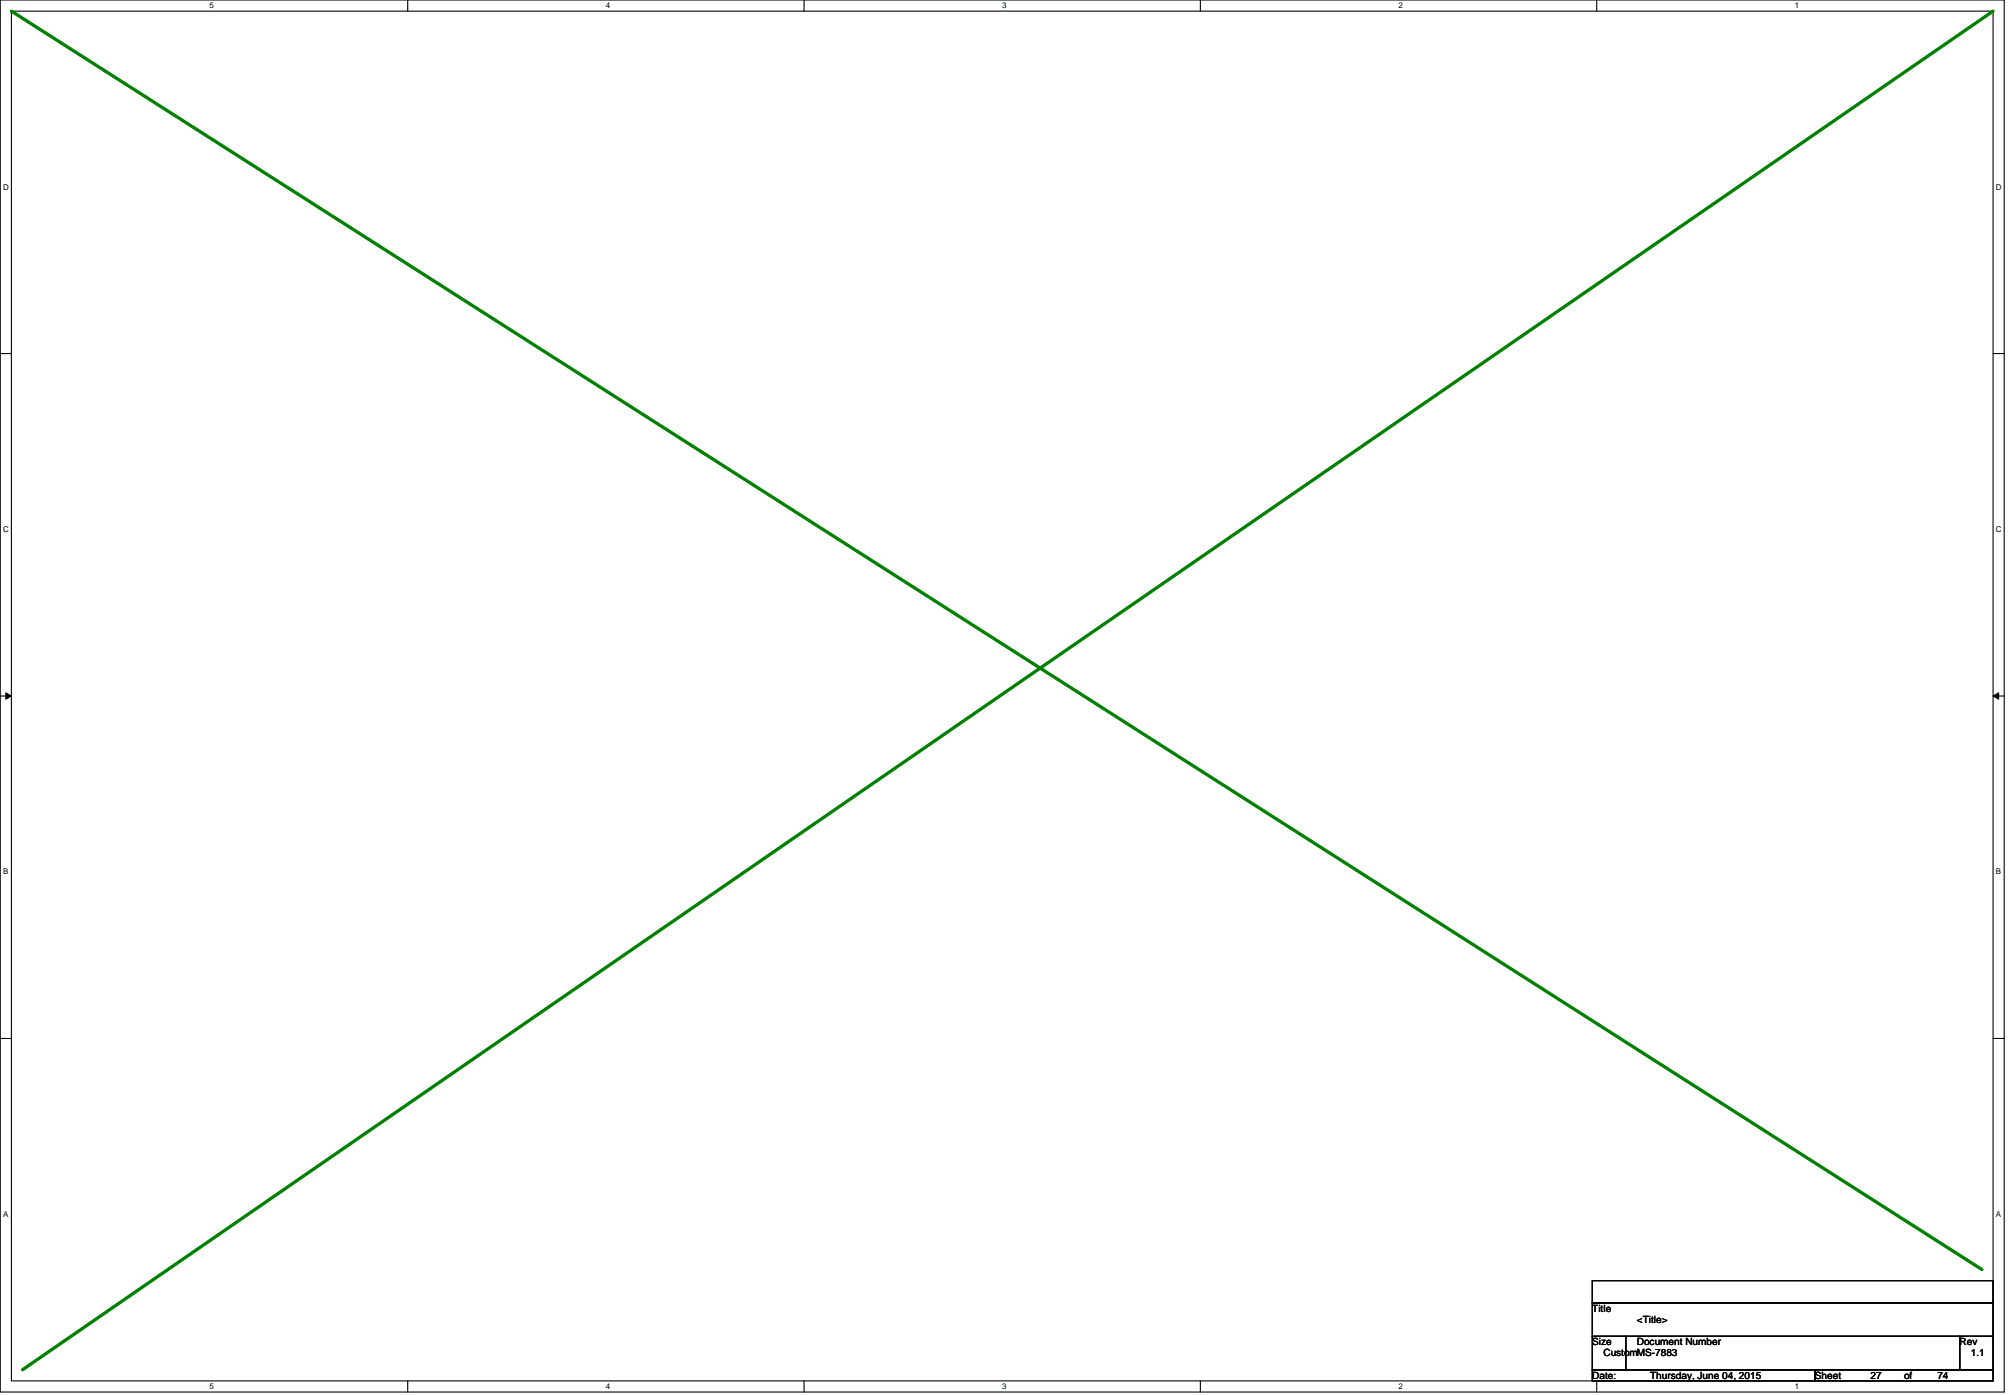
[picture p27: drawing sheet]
<svg xmlns="http://www.w3.org/2000/svg" width="294mm" height="204mm" viewBox="0 0 294 204" stroke-linecap="round" stroke-linejoin="round" font-family="sans-serif">
<defs><g id="words">
<g font-size="1.5">
<text x="232.5" y="191.5">Title</text>
<text x="232.5" y="196.4">Size</text>
<text x="239" y="196.4">Document Number</text>
<text x="239" y="193.1">&lt;Title&gt;</text>
<text x="286.1" y="196.4">Rev</text>
<text x="232.5" y="201.3">Date:</text>
<text x="234.1" y="198">CustomMS-7883</text>
<text x="241" y="201.3">Thursday, June 04, 2015</text>
<text x="265" y="201.3">Sheet</text>
<text x="273.1" y="201.3">27</text>
<text x="278" y="201.3">of</text>
<text x="282.9" y="201.3">74</text>
<text x="287.8" y="198">1.1</text>
</g>
<g font-size="1.2">
<text x="30.6" y="1.2">5</text>
<text x="88.5" y="1.2">4</text>
<text x="146.3" y="1.2">3</text>
<text x="204.2" y="1.2">2</text>
<text x="262.1" y="1.2">1</text>
<text x=".4" y="27.7">D</text>
<text x="291.4" y="27.7">D</text>
<text x=".4" y="77.7">C</text>
<text x="291.4" y="77.7">C</text>
<text x=".4" y="127.6">B</text>
<text x="291.4" y="127.6">B</text>
<text x=".4" y="177.6">A</text>
<text x="291.4" y="177.6">A</text>
<text x="30.6" y="202.8">5</text>
<text x="88.5" y="202.8">4</text>
<text x="146.3" y="202.8">3</text>
<text x="204.2" y="202.8">2</text>
<text x="262.1" y="202.8">1</text>
</g>
</g></defs>
<path d="M0 0h292.6v203.2h-292.6zM1.7 1.6h289.3v200h-289.3z" fill="none" stroke="#000" stroke-width=".16"/>
<g fill="#fff">
<path d="M30.6 .2h.6v1.3h-.6z"/>
<path d="M30.6 201.7h.6v1.3h-.6z"/>
</g>
<path d="M59.5 0v1.6M59.5 201.6v1.6" fill="none" stroke="#000" stroke-width=".16"/>
<g fill="#fff">
<path d="M88.5 .2h.6v1.3h-.6z"/>
<path d="M88.5 201.7h.6v1.3h-.6z"/>
</g>
<path d="M117.4 0v1.6M117.4 201.6v1.6" fill="none" stroke="#000" stroke-width=".16"/>
<g fill="#fff">
<path d="M146.3 .2h.7v1.3h-.7z"/>
<path d="M146.3 201.7h.7v1.3h-.7z"/>
</g>
<path d="M175.3 0v1.6M175.3 201.6v1.6" fill="none" stroke="#000" stroke-width=".16"/>
<g fill="#fff">
<path d="M204.2 .2h.7v1.3h-.7z"/>
<path d="M204.2 201.7h.7v1.3h-.7z"/>
</g>
<path d="M233.1 0v1.6M233.1 201.6v1.6" fill="none" stroke="#000" stroke-width=".16"/>
<g fill="#fff">
<path d="M262.1 .2h.6v1.3h-.6z"/>
<path d="M262.1 201.7h.6v1.3h-.6z"/>
<path d="M.4 26.6h.9v1.3h-.9z"/>
<path d="M291.4 26.6h.9v1.3h-.9z"/>
<path d="M.4 76.6h.9v1.3h-.9z"/>
<path d="M291.4 76.6h.9v1.3h-.9z"/>
</g>
<path d="M0 51.6h1.7M291 51.6h1.6" fill="none" stroke="#000" stroke-width=".16"/>
<g fill="#fff">
<path d="M.4 126.6h.8v1.3h-.8z"/>
<path d="M291.4 126.6h.8v1.3h-.8z"/>
</g>
<path d="M0 101.6h1.7M291 101.6h1.6" fill="none" stroke="#000" stroke-width=".16"/>
<path d="M.9 101.1l.8 .5-.8 .5zM291 101.6l.8-.5v1z" fill="#000" stroke="#000" stroke-width=".15"/>
<g fill="#fff">
<path d="M.4 176.6h.8v1.3h-.8z"/>
<path d="M291.4 176.6h.8v1.3h-.8z"/>
</g>
<path d="M0 151.6h1.7M291 151.6h1.6M232.5 186.9h58.5v3.3h-58.5zM232.5 190.2h58.5v4.9h-58.5zM232.5 195.1h4.9v4.8h-4.9zM232.5 199.9h32.5v1.7h-32.5zM237.4 195.1h48.7v4.8h-48.7zM265 199.9h26v1.7h-26zM286.1 195.1h4.9v4.8h-4.9z" fill="none" stroke="#000" stroke-width=".16"/>
<path d="M1.7 1.6l287.7 183.7M291 1.6l-287.7 198.3" fill="none" stroke="#008000" stroke-width=".48"/>
<use href="#words"/>
</svg>
